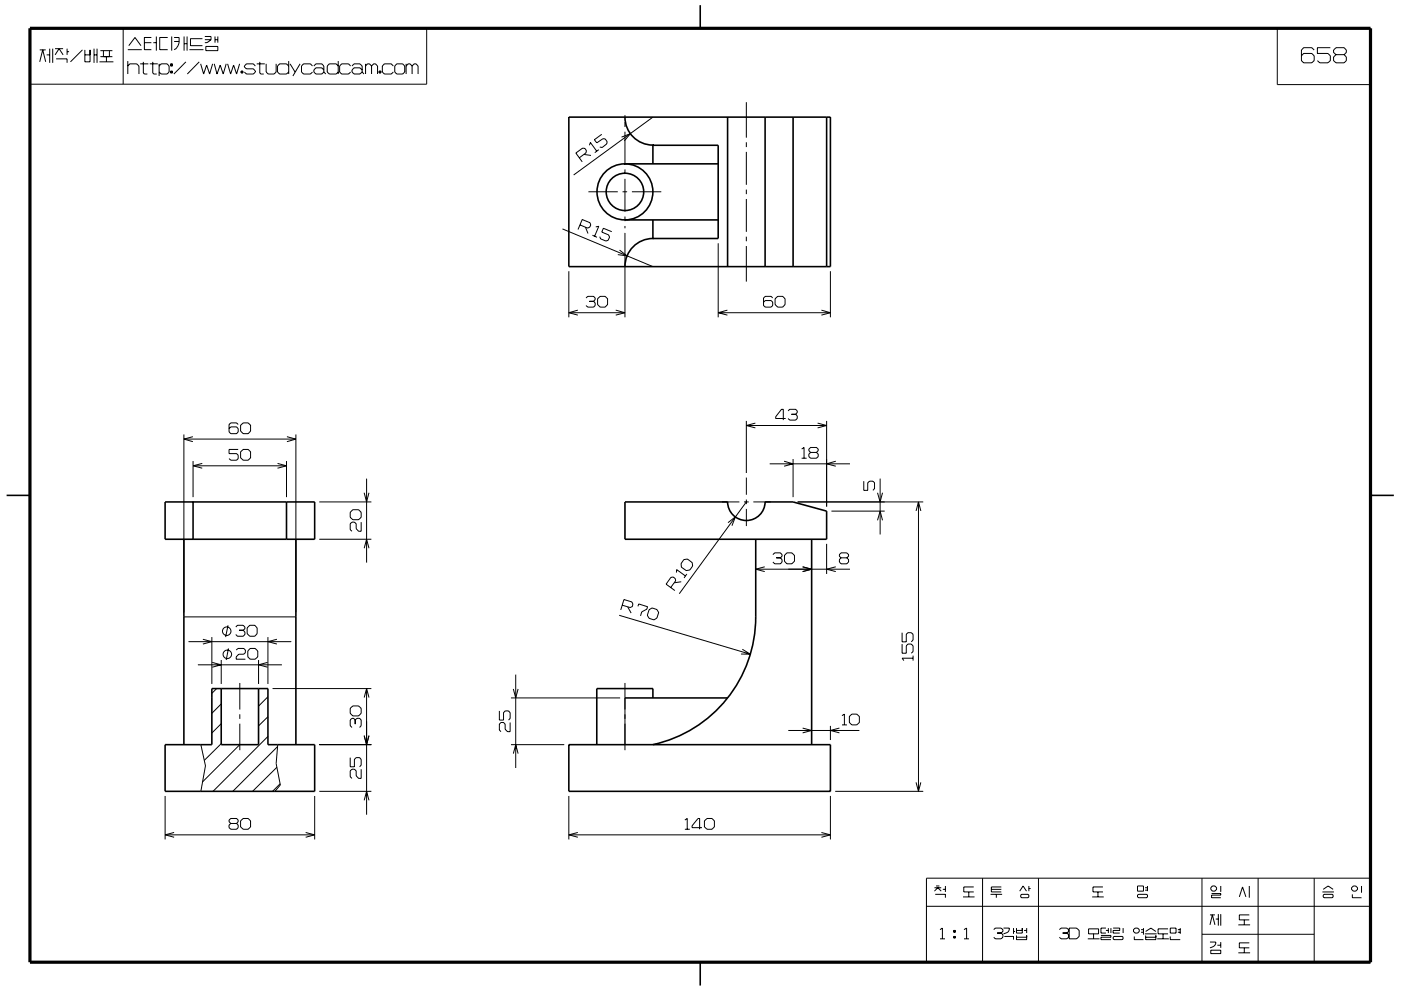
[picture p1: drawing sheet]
<svg xmlns="http://www.w3.org/2000/svg" width="297mm" height="210mm" viewBox="0 0 297 210" stroke-linecap="round" stroke-linejoin="round" font-family="sans-serif">
<g fill="none" stroke="#000" stroke-width=".21">
<path d="M6.3 6h84.2v11.9h-84.2zM8.4 10.6h1.3M8.4 13.1l.7-2.5 .6 2.5M9.9 11.6h.6M10.5 10.3v3M11.2 10.3v3M11.7 10.3h1.7M11.7 11.6l.8-1.3 .9 1.3M11.9 12.5h2.3v.8M14.2 10.3v1.3M14.2 11h.4M17.5 10.6l-2.6 2.5"/>
<path d="M18 11.6h1.1M18 10.6v2.5h1.1v-2.5M19.9 11.6h.7M19.9 10.3v3M20.6 10.3v3M21.1 13.1h2.9M21.3 10.7h2.5M21.3 12h2.5M21.9 10.7v1.3M22.6 12v1.1M23.2 10.7v1.3M26.1 6v11.9"/>
<path d="M27.1 10.5h3M27.1 14l.4-.5h1.5l.5 .5v1.7M27.1 13v2.7M27.3 9.7l1.3-1.7 1.3 1.7M29.7 13.5h1.8M30.4 13.1v2.4l.2 .2h.6M30.6 9.1h1.5M31.8 13.5h1.6M32.1 8h-1.5v2.5h1.5M32.4 13.1v2.4l.2 .2h.6M32.5 9.1h.6M33.1 7.7v3"/>
<path d="M33.7 14l.5-.5h1.2l.5 .5v1.3l-.5 .4h-1.2l-.5-.4M33.7 13.5v2.6M35.6 8h-1.7v2.5h1.7M36.2 13.5h.4v.5h-.4zM36.2 15.1h.4v.4h-.4zM36.4 13.5v.5M36.4 15.1v.4M36.4 7.7v3M36.9 8h1.1a2.28 2.28 0 0 1-1.1 2.5M36.9 8.8h1.1M39 7.7v3M39 9.3h.7"/>
<path d="M39.4 13.1l-2.5 2.6M39.7 7.7v3M40.2 10.5h2.9M42.2 13.1l-2.5 2.6M42.5 13.5l.7 2.2 .6-1.9 .6 1.9 .7-2.2M42.9 8.2h-2.5v1.5h2.5M43.4 7.7h1.3v.7M43.4 8.4h1.3M43.6 9.9h2.6v.8h-2.6zM44.7 8.4l-.8 .7h-.5M45.4 13.5l.6 2.2 .7-1.9 .6 1.9 .7-2.2M45.6 7.7v1.4"/>
<path d="M45.6 8.4h.6M46.2 7.7v1.4M48.3 13.5l.6 2.2 .6-1.9 .7 1.9 .6-2.2M51.1 15.1h.4v.4h-.4zM51.3 15.1v.4M54.1 14l-.4-.5h-1.5l-.4 .5v.2l.4 .4h1.5l.4 .5v.2l-.4 .4h-1.5l-.4-.4M54.4 13.5h1.7M55.1 13.1v2.4l.2 .2h.6M56.4 13.5v1.8l.5 .4h1.2l.4-.4v-1.8M61.2 14l-.5-.5h-1.4l-.5 .5v1.3l.5 .4h1.4l.5-.4M61.2 13v2.7M61.5 13.5l1.1 1.8"/>
<path d="M63.6 13.5l-1.5 2.6M66.3 14l-.5-.5h-1.5l-.4 .5v1.3l.4 .4h1.5l.5-.4M66.5 14l.5-.5h1.2l.5 .5v1.3M68.7 14.9l-.5-.5h-1.2l-.5 .5v.4l.5 .4h1.2l.5-.4M68.7 15.3l.4 .4M71.7 14l-.4-.5h-1.5l-.4 .5v1.3l.4 .4h1.5l.4-.4M71.7 13v2.7M74.3 14l-.4-.5h-1.5l-.4 .5v1.3l.4 .4h1.5l.4-.4M74.6 14l.5-.5h1.2l.5 .5v1.3M76.8 14.9l-.5-.5h-1.2l-.5 .5v.4l.5 .4h1.2l.5-.4M76.8 15.3l.4 .4M77.5 14l.4-.5h.5l.4 .5"/>
<path d="M77.5 13.5v2.2M78.8 14l.4-.5h.4l.4 .5v1.7M78.8 14v1.7M80.3 15.1h.5v.4h-.5zM80.6 15.1v.4M83.4 14l-.4-.5h-1.5l-.4 .5v1.3l.4 .4h1.5l.4-.4M84.1 13.5h1.3l.4 .5v1.3l-.4 .4h-1.3l-.4-.4v-1.3zM86.1 14l.4-.5h.4l.5 .5M86.1 13.5v2.2M87.4 14l.4-.5h.4l.4 .5v1.7M87.4 14v1.7M270.8 6h19.8v11.9h-19.8z"/>
<path d="M278.6 10.6l-.5-.5h-1.7l-.5 .5v2.3l.5 .4h1.7l.5-.4v-1.1l-.5-.5h-1.7l-.5 .5M282.1 10.1h-2.8v1.2h2.3l.5 .5v1.1l-.5 .4h-1.8l-.5-.4M283.3 11.6l-.6-.5v-.5l.6-.5h1.7l.5 .5v.5l-.5 .5M283.3 11.6l-.6 .5v.8l.6 .4h1.7l.5-.4v-.8l-.5-.5M283.3 11.6h1.7M122.8 33.5l1.4-1.1 .1-.4-.3-.5-.5-.1-1.4 1.1 1.3 1.8M123.8 32.8l1.5 .2M125 30.8l.2-.6 1.3 1.9M127 31.7l-.9 .7M127.6 28.5l-1.6 1.1 .5 .7 1.3-.9 .5 .1 .4 .6-.1 .4-.9 .8-.5-.1M131.8 29.1l1.8-.7-1.2 1.5M132.5 24.4v.5"/>
<path d="M132.5 25.9v1M132.5 27.9v7M132.5 35.9v1M132.5 37.9v7M138.4 24.8l-16.8 12.3M158.2 21.7v7.5M158.2 30.2v1M158.2 32.2v7M119.3 48.6l19.1 8M120.6 57.5v9.8M123 47.7l1.6 .7 .4-.2 .3-.5-.2-.5-1.7-.6-.8 2.1M124.1 48.2l.6 1.3"/>
<path d="M124.8 40.7h6.2M125.6 49.9l1 .4M126.3 48.1l.7-.1-.9 2.1M129.7 49.1l-1.8-.7-.3 .8 1.4 .6 .2 .5-.3 .7-.4 .1-1.2-.4-.1-.5M131.4 53l1.5 1.3-1.9-.3M132 40.7h1M132.5 45.9v1M132.5 47.9v.5M132.5 49.4v17.9M134 40.7h6.2M152.3 51.6v15.7M158.2 40.2v1"/>
<path d="M158.2 42.2v7M158.2 50.2v1M158.2 52.2v7.5M176.1 57.5v9.8M120.6 66.3h11.9M122.5 65.8l-1.9 .5 1.9 .5M124.2 63.2l.4-.3h1.3l.3 .3v.3l-.3 .4M125 63.9h.9M125.9 63.9l.3 .4v.5l-.3 .3h-1.3l-.4-.3M126.7 63.4l.5-.5h1.1l.5 .5v1.2l-.5 .5h-1.1l-.5-.5zM130.6 65.8l1.9 .5-1.9 .5M152.3 66.3h23.8"/>
<path d="M154.2 65.8l-1.9 .5 1.9 .5M163.8 63.2l-.3-.3h-1.2l-.4 .3v1.6l.4 .3h1.2l.3-.3v-.7l-.3-.4h-1.2l-.4 .4M164.3 63.4l.6-.5h1l.6 .5v1.2l-.6 .5h-1l-.6-.5zM174.2 65.8l1.9 .5-1.9 .5M39 92.2v37.7M39 93.1h23.7M40.9 92.6l-1.9 .5 1.9 .6M40.9 97.8v7.6M40.9 98.8h19.8M42.9 98.3l-2 .5 2 .5M50.5 90l-.3-.3h-1.3l-.3 .3v1.6l.3 .4h1.3l.3-.4v-.7l-.3-.4h-1.3l-.3 .4M50.5 95.3h-1.9v.9h1.6l.3 .4v.7l-.3 .3h-1.3l-.3-.3"/>
<path d="M51 90.2l.6-.5h1l.5 .5v1.2l-.5 .6h-1l-.6-.6zM51 95.8l.6-.5h1l.5 .5v1.3l-.5 .5h-1l-.6-.5zM58.8 98.3l1.9 .5-1.9 .5M60.7 97.8v7.6M60.8 92.6l1.9 .5-1.9 .6M62.7 92.2v37.7M158.2 89.3v11M158.2 90.3h17.1M160.1 89.7l-1.9 .6 1.9 .5M163.2 98.4h17M166.2 97.8l1.9 .6-1.9 .5M166.6 88.8h-2.1v-.4l1.2-1.6h.4v2.3"/>
<path d="M167.1 87.2l.3-.4h1.3l.3 .4v.3l-.3 .4M167.8 87.9h.9M168.1 97.4v8M168.7 87.9l.3 .3v.6l-.3 .3h-1.3l-.3-.3M170 95.2l.5-.3v2.3M170 97.2h1M171.9 96l-.4 .3v.6l.4 .3h1.2l.4-.3v-.6l-.4-.3M171.9 96l-.4-.4v-.4l.4-.3h1.2l.4 .3v.4l-.4 .4M171.9 96h1.2M173.4 89.7l1.9 .6-1.9 .5M175.3 89.3v18.1M177.2 97.8l-1.9 .6 1.9 .5"/>
<path d="M67.7 106.5h11M67.7 114.4h11M74.8 108.1h1.2l.6 .6v1l-.6 .5h-1.2l-.5-.5v-1zM76.6 110.7v2h-.6l-.5-.6v-1l-.4-.4h-.5l-.3 .4v1.2l.3 .4M77.2 104.5l.5 2 .5-2M77.2 116.3l.5-1.9 .5 1.9M77.7 101.5v17.8M145 118.7l.8-.1 1 .7 .1 .8-.6 .8-.8 .1-1-.7-.1-.8zM153.1 106.5h3.7M154.3 110.9l1.6-1.3-.7 1.9M157.7 106.5h1M158.2 106.5l-14.2 19.4"/>
<path d="M158.2 101.3v3.6M158.2 106v.9M158.2 107.9v3.7M159.7 106.5h3.7M163.9 117.6l.3-.3h1.3l.3 .3v.4l-.3 .3M164.6 118.3h.9M165.5 118.3l.3 .4v.5l-.3 .4h-1.3l-.3-.4M166.8 117.3h1.1l.5 .5v1.2l-.5 .6h-1.1l-.5-.6v-1.2zM169.1 106.5h26.6M175.3 115.4v6.3M176.3 108.4h11.3M178.3 118.3l-.3-.3v-.4l.3-.3h1.2l.4 .3v.4l-.4 .3"/>
<path d="M178.3 118.3l-.3 .4v.5l.3 .4h1.2l.4-.4v-.5l-.4-.4M178.3 118.3h1.2M183.1 102.1v1.9h.9v-1.6l.4-.3h.7l.3 .3v1.2l-.3 .4M186.1 110.4l.5-2 .5 2M186.1 104.5l.5 2 .5-2M186.6 101.5v11.9M194.2 108.4l.5-1.9 .5 1.9M194.7 106.5v61.3M39 130.8h23.7M40 136.1h21.8M43 135.6l1.9 .5-1.9 .5M44.9 135.1v10"/>
<path d="M46.9 140v5.1M48.3 132.6l-.5 2.5M48.4 137.5l-.4 2.5M50 133l.3-.4h1.3l.3 .4v.3l-.3 .4M50.1 137.9l.4-.4h1.2l.3 .4v.5l-.3 .4h-1.1l-.5 .5v.5h1.9M50.7 133.7h.9M51.6 133.7l.3 .4v.5l-.3 .4h-1.3l-.3-.4M52.4 133.2l.6-.6h1l.5 .6v1.2l-.5 .6h-1l-.6-.6zM53 137.5h1.1l.6 .6v1.2l-.6 .5h-1.1l-.5-.5v-1.2zM54.8 140v5.1M56.8 135.1v10M58.7 135.6l-1.9 .5 1.9 .5"/>
<path d="M131.3 130.5l27.8 8.3M131.9 128.4l1.7 .5 .5-.2 .1-.6-.2-.4-1.7-.5-.7 2.2M133.1 128.7l.7 1.3M135.3 128.6l.1-.5 1.9 .6-.1 .5-1.1 .6-.3 .8M137.6 129.3l.7-.4 1 .4 .4 .6-.4 1.2-.7 .4-1-.4-.4-.6zM142.2 124.6l1.1-1.4-.1-.5-.5-.3-.5 .1-1 1.4 1.9 1.4M143.4 121.4l.1-.6 1.8 1.4M144.4 123.4l-1.4 .2M145.6 121.7l-.6 .9M157.4 137.7l1.7 1.1-2-.1M160.2 120.7h20M162.1 120.2l-1.9 .5 1.9 .5"/>
<path d="M170.2 120.2l1.9 .5-1.9 .5M177.2 120.2l-1.9 .5 1.9 .5M191.3 134.2v1.9h.8v-1.6l.4-.3h.7l.4 .3v1.3l-.4 .3M191.3 136.6v1.9h.8v-1.5l.4-.4h.7l.4 .4v1.2l-.4 .3M193.6 139.6h-2.3l.3 .5M193.6 139.1v1M42 141h17.8M42.6 157.9l1 4.5-1 5.4M45 140.5l1.9 .5-1.9 .5M45.9 146l-1 1.1M46.9 157.7l-3.6 3.6M46.9 153.5l-2 2"/>
<path d="M46.9 149.3l-2 2M50.8 157.9l-7.9 8M50.8 144.9v5.6M50.8 151.5v1M50.8 153.5v5.6M56.7 140.5l-1.9 .5 1.9 .5M56.8 156.2l-11.6 11.6M56.8 152l-2 2M56.8 147.8l-2 2M57.8 146h20.9M58.8 158.4l-9.4 9.4M58.9 157.9l-.4 4.1 .9 4.5-1.1 1.3"/>
<path d="M67.7 157.9h11M74.3 150.2l.5-.5h1.2l.6 .5v1.1l-.6 .5h-1.2l-.5-.5zM75.3 152.7l-.3-.3h-.4l-.3 .3v1.2l.3 .4M75.3 152.7l.4-.3h.5l.4 .3v1.2l-.4 .4M75.3 152.7v.9M77.2 156l.5 1.9 .5-1.9M77.2 148l.5-2 .5 2M77.7 146v26.8M105.9 150.8v1.9h.9v-1.5l.3-.4h.7l.4 .4v1.2l-.4 .3M108.2 153.2v2h-.6l-.5-.5v-1.1l-.3-.4h-.6l-.3 .4v1.2l.3 .4M108.3 148h23.2M108.3 157.9h11.3"/>
<path d="M108.8 146.1l.5 1.9 .5-1.9M108.8 159.8l.5-1.9 .6 1.9M109.3 143.1v19.8M132.5 144.9v14.2M167.1 154.9h15.1M170.2 154.4l1.9 .5-1.9 .5M176.1 154v3M178 154.4l-1.9 .5 1.9 .5M178.5 151.8l.5-.3v2.3M178.5 153.8h1.1M180.1 152l.5-.5h1.1l.5 .5v1.2l-.5 .6h-1.1l-.5-.6zM35 168.8v9.3"/>
<path d="M35 177.1h31.7M36.9 176.6l-1.9 .5 1.9 .5M48.9 174.7l-.3 .3v.5l.3 .4h1.3l.3-.4v-.5l-.3-.3M48.9 174.7l-.3-.4v-.4l.3-.3h1.3l.3 .3v.4l-.3 .4M48.9 174.7h1.3M51 174.1l.6-.5h1l.5 .5v1.3l-.5 .5h-1l-.6-.5zM58.7 162.7l-5.1 5.1M59.4 166.2l-1.6 1.6M64.8 176.6l1.9 .5-1.9 .5M66.7 168.8v9.3M67.7 167.8h11M74.3 160.7v1.9h.8v-1.5l.4-.4h.7l.4 .4v1.2l-.4 .3"/>
<path d="M76.6 163.1v2h-.6l-.5-.6v-1l-.4-.4h-.5l-.3 .4v1.3l.3 .3M77.2 169.8l.5-2 .5 2M120.6 168.8v9.3M120.6 177.1h55.5M122.5 176.6l-1.9 .5 1.9 .5M145.2 173.9l.5-.3v2.3M145.2 175.9h1.1M148.8 175.5h-2.1v-.3l1.3-1.6h.3v2.3M149.4 174.1l.5-.5h1.1l.5 .5v1.3l-.5 .5h-1.1l-.5-.5zM174.2 176.6l1.9 .5-1.9 .5M176.1 168.8v9.3M177.1 167.8h18.6"/>
<path d="M194.2 165.9l.5 1.9 .5-1.9M196.4 186.3h94.2v17.8h-94.2zM196.4 192.2h94.2M198.1 188.3h1.5M198.1 189l.7-.7 .8 .7M198.3 189.7h2.1v.7M198.5 187.9h.7M199.3 197.2l.5-.4v2.3M199.3 199.1h1.1M199.9 188.6h.5M200.4 187.9v1.3M202.2 198.6h.4v.4h-.4z"/>
<path d="M202.2 197.4h.4v.3h-.4zM202.4 197.4v.3M202.4 198.6v.4M204.2 190.2h2.4M204.4 199.1h1M204.4 197.2l.5-.4v2.3M205.4 189.2v1M206.5 188.1h-2.2v1.1h2.2M208.3 186.3v17.8M210 189.7h2.5M210.2 188.6h2.1M210.7 197.2l.3-.4h1.3l.3 .4v.4l-.3 .3"/>
<path d="M211.2 189.7v.7M211.4 197.9h.9M212.3 197.9l.3 .3v.6l-.3 .3h-1.3l-.3-.3M212.3 188.1h-2.1v1.1h2.1M212.8 196.8h1.2a1.11 1.11 0 0 1-1.2 1.3M212.9 198.6h2v.7M214.9 196.8v1.3M214.9 197.6h.3M215.5 197.4h1.2M215.5 196.8v1.1h1.2v-1.1M215.5 198.4v.9h2.2v-.9M215.5 198.8h2.2"/>
<path d="M216.2 189l.7-1.1 .7 1.1M216.6 189.7h1.4l.1 .2v.3l-.1 .2h-1.4l-.2-.2v-.3zM217.1 197.4h.6M217.7 196.8v1.1M218.1 187.9v1.1M218.1 188.5h.4M220.2 186.3v17.8M224.6 197.2l.4-.4h1.2l.4 .4v.4l-.4 .3M225.3 197.9h.9M226.2 197.9l.4 .3v.6l-.4 .3h-1.2l-.4-.3M226.7 196.8h1.6l.5 .6v1.2l-.5 .5h-1.6zM230.6 199.1h2.5"/>
<path d="M230.8 197h2.1v1.1h-2.1zM231.6 190.2h2.4M231.9 198.1v1M232.8 189.2v1M233.4 198.4h2.1v.4h-2.1v.5h2.1M233.8 188.1h-2.1v1.1h2.1M234.5 197.4h.5M234.5 196.8h-1.1v1.1h1.1M235 196.8v1.1M235.5 196.8v1.1M236 196.8h1.4v.6h-1.4v.5h1.4M236.2 198.6h1.7l.2 .2v.3l-.2 .2h-1.7l-.2-.2v-.3z"/>
<path d="M238.1 196.8v1.1M240.3 197.2l.4-.4h.5l.4 .4v.4l-.4 .3h-.5l-.4-.3zM240.5 198.6v.7h1.9M241.2 187.9h1.2v1.1h-1.2zM241.2 189.9l.2-.2h1.7l.2 .2v.3l-.2 .2h-1.7l-.2-.2zM241.9 197.2h.5M241.9 197.7h.5M242.4 196.8v1.4M242.7 198.1h2.5M242.8 188.3h.5M242.8 188.8h.5M242.9 198.4v.9h2.2v-.9"/>
<path d="M242.9 198.8h2.2M242.9 197.6l1.1-.8 1.1 .8M243.3 187.9v1.1M245.4 199.1h2.4M246.6 198.1v1M247.6 197h-2.1v1.1h2.1M248.1 198.6v.7h2.1M248.1 196.8h1.2v1.1h-1.2zM249.7 197.7h.5M249.7 197.2h.5M250.2 196.8v1.3M254.8 198.2h23.8"/>
<path d="M254.8 186.3v17.8M256.5 199.8h1.3a1.17 1.17 0 0 1-1.3 1.2M256.5 194h1.1M256.5 196.2l.5-2.2 .6 2.2M256.9 189.5h1.9v.4h-1.9v.5h1.9M257 187.9h.6l.3 .4v.3l-.3 .4h-.6l-.3-.4v-.3zM257.8 194.9h.5M258.3 193.9v2.4M258.8 187.9v1.3M258.8 199.8v1.2M258.8 193.9v2.4M262.5 196.2h2.5"/>
<path d="M262.8 190.2l.6-2.1 .8 2.1M263.8 195.1v1.1M264.9 187.9v2.5M264.9 194h-2.1v1.1h2.1M264.9 200h-2.1v1h2.1M266.7 186.3v17.8M278.6 186.3v17.8M280.4 189.2h2.4M280.5 189.9l.2-.2h1.8l.2 .2v.3l-.2 .2h-1.8l-.2-.2zM280.5 188.6l1.1-.7 1.1 .7M286.7 189.7v.7h2M286.9 187.9h.5l.4 .4v.3l-.4 .4h-.5l-.3-.4v-.3z"/>
<path d="M288.7 187.9v1.5M256.7 201.5h2.1v.8h-2.1zM258.1 200.5h.7M262.5 202.1h2.5M263.8 201v1.1"/>
<circle cx="48.1" cy="133.9" r=".91"/>
<circle cx="48.2" cy="138.8" r=".91"/>
</g>
<g fill="none" stroke="#000" stroke-width=".34">
<path d="M148.5 1.1v4.9M120.6 24.8h55.5v31.8l-55.5-.1zM132.5 34.8h19.8M132.5 24.8a5.9 5.9 0 0 0 6 6h-.1M138.4 30.8v4M138.4 30.8h13.9v19.8h-13.9M154.3 24.8v31.7M162.2 24.8v31.7M168.1 24.8v31.7M175.3 24.8v31.7M132.5 46.6h19.8M138.4 50.6h.1a5.9 5.9 0 0 0-6 6"/>
<path d="M138.4 46.6v4M1.4 105.1h4.9M35 106.5h31.7v7.9h-31.7zM39 114.4v43.5M40.9 106.5v7.9M60.7 106.5v7.9M62.7 114.4v43.5M154.3 106.4a4 4 0 0 0 3.9 4 4 4 0 0 0 4-4M154.3 106.5h-21.8v7.9h42.8v-6l-7.2-1.9h-5.9M160.2 114.4v16.4M172.1 114.4v43.5M290.6 105.1h4.9"/>
<path d="M160.2 130.8a27.7 27.7 0 0 1-21.8 27.1M44.9 146h11.9v11.9h9.9v9.9h-31.7v-9.9h9.9zM46.9 146v11.9h7.9v-11.9M120.6 157.9h55.5v9.9h-55.5zM132.5 148h21.8M138.4 148v-2h-11.9v11.9M148.5 204.1v4.9"/>
<circle cx="132.5" cy="40.7" r="5.9"/>
<circle cx="132.5" cy="40.7" r="4"/>
</g>
<path d="M6.4 6h284.2v198.1h-284.3z" fill="none" stroke="#000" stroke-width=".68" stroke-linecap="butt"/>
</svg>
